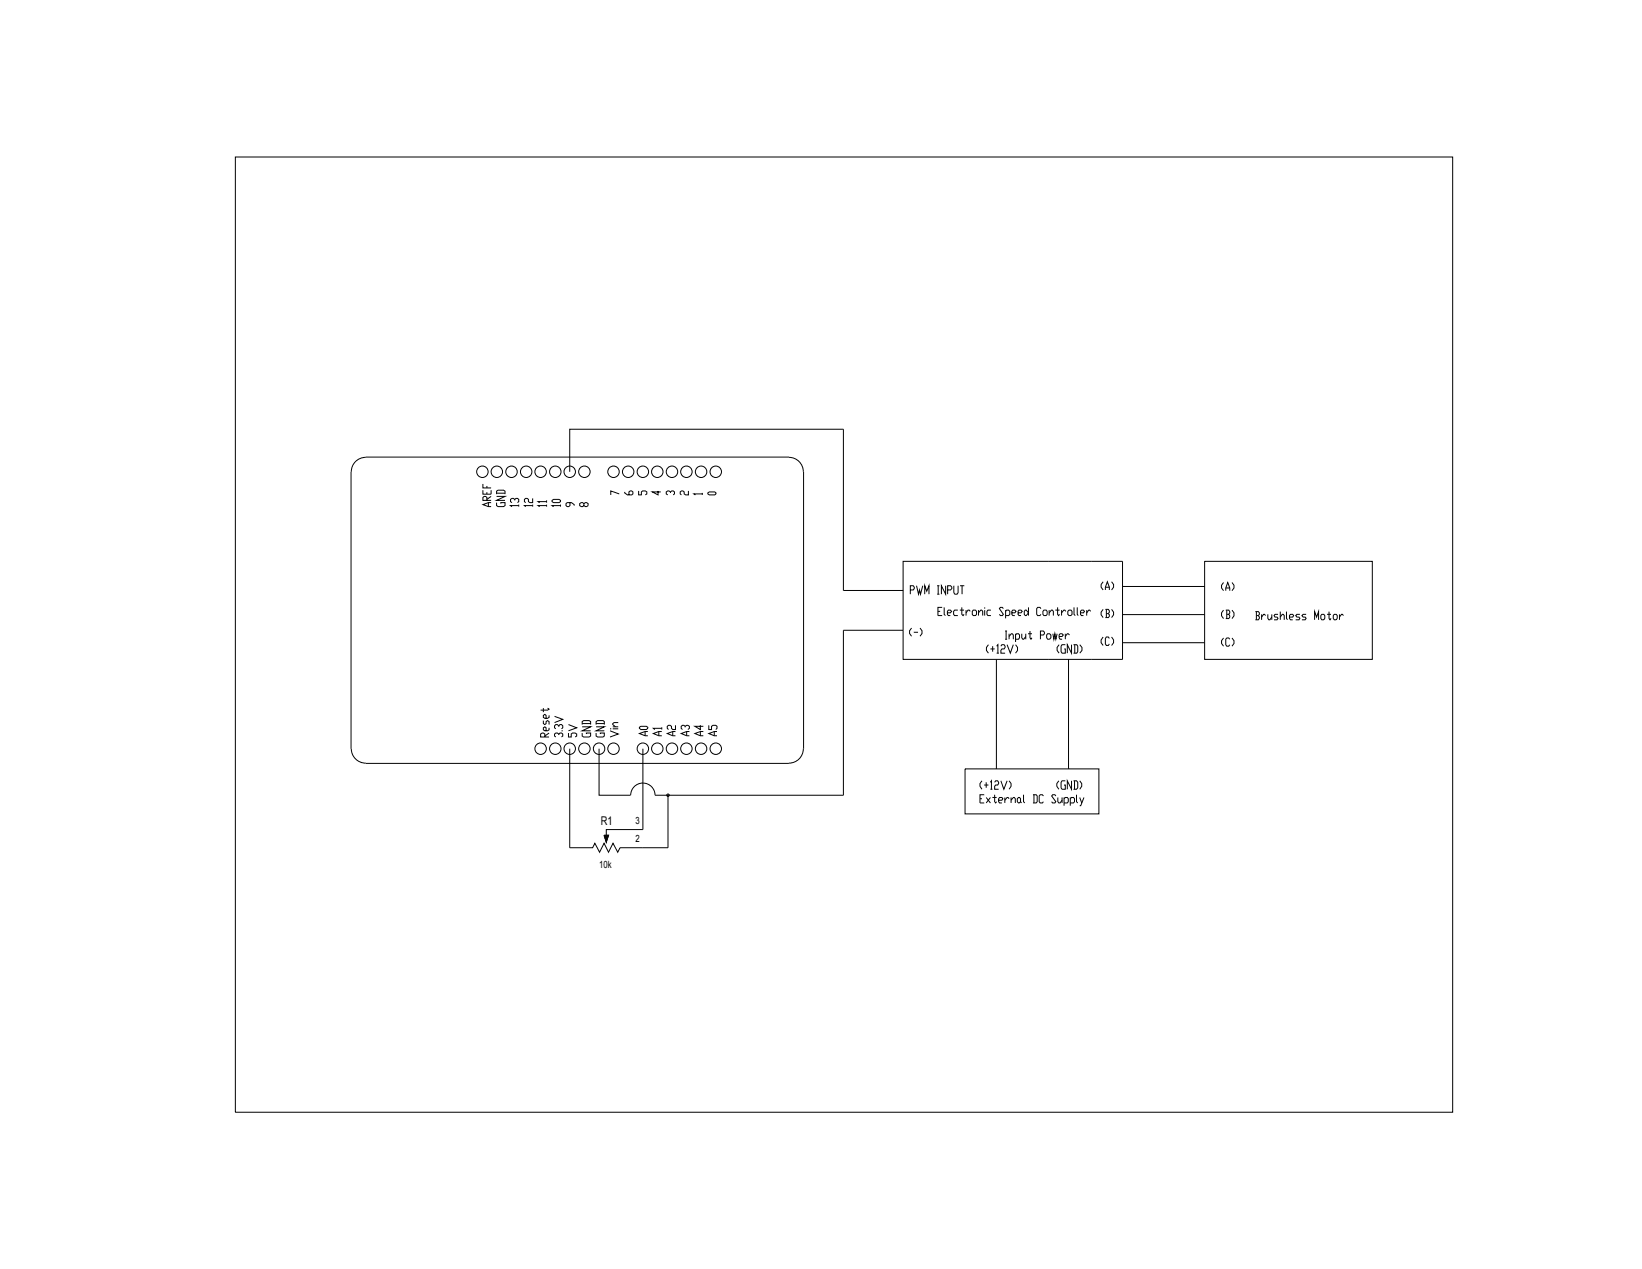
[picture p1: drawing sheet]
<svg xmlns="http://www.w3.org/2000/svg" width="279mm" height="216mm" viewBox="0 0 279 216" stroke-linecap="round" stroke-linejoin="round" font-family="sans-serif">
<defs><g id="words">
<text font-size="2" x="102.2" y="140.3">R1</text>
<g font-size="1.7">
<text x="108.1" y="143.3">2</text>
<text x="108.1" y="140.2">3</text>
<text x="101.9" y="147.6">10k</text>
</g>
</g></defs>
<g fill="none" stroke="#000" stroke-width=".17">
<path d="M40 26.7h207.2v162.5h-207.2zM62.2 77.8a2.46 2.46 0 0 0-2.4 2.5M62.2 77.8h72M134.2 77.8a2.46 2.46 0 0 1 2.5 2.5M59.7 80.3v47.1M82.2 83.4v.7h1.4v-.7M82.2 82.3v.7h1.4M82.8 85.1v-.5l-.2-.1h-.2l-.2 .1v.5h1.4M82.8 82.7v.3M82.8 83.7v.4M83.1 85.5v.7M83.6 85.5h-.5l-.9 .4 .9 .3h.5"/>
<path d="M83.6 84.5l-.8 .5M84.5 85.5v.5l.3 .2h.9l.2-.2v-.5h-.7v.2M84.5 84.5h1.4l-1.4 .6h1.4M84.5 84.1v-.5l.3-.2h.9l.2 .2v.5M84.5 83.9h1.4M87.6 85.1v-.1l-.3-.2-.4 .2v.3l.2 .2M87.6 85l.2-.2h.3l.2 .2v.3l-.2 .2M88.3 86h-1.4l.2 .2M88.3 85.9v.3M90.6 86h-1.4l.3 .2M90.6 84.8v.7h-.4l-.3-.2v-.3l-.2-.2h-.2l-.3 .2v.3l.3 .2M90.6 85.9v.3"/>
<path d="M93 86h-1.4l.2 .2M93 85.3h-1.4l.2 .2M93 85.1v.4M93 85.9v.3M93.9 85.1l.3-.1h.9l.3 .1v.2l-.3 .2h-.9l-.3-.2zM95.4 86h-1.5l.3 .2M95.4 85.9v.3M96.9 80.3v-7.3h46.6v27.5h10.2v-5h37.3v16.7h-37.3v-5M97 85.5v.5l-.2 .2h-.3l-.2-.2v-.3l.2-.2h.7l.5 .4v.1M99.4 85.7l.2-.2 .5 .2v.3l-.3 .2-.4-.2v-.3l-.3-.2-.5 .2v.3l.3 .2h.2l.3-.2M105.4 84l-1.5-.5v.7M106.3 83.7v.2l.5 .3h.7l.2-.2v-.3l-.2-.2h-.3l-.2 .2v.5"/>
<path d="M108.7 83.5v.7h.4v-.5l.2-.2h.5l.3 .2v.3l-.3 .2M112 83.5v.7l-1-.5h1.4M114.1 83.9v-.2l-.3-.2-.4 .2v.3l.2 .2M114.1 83.7l.2-.2h.3l.2 .2v.3l-.2 .2M117.1 83.5v.7h-.4l-.3-.2v-.3l-.2-.2h-.2l-.3 .2v.3l.3 .2M119.5 84h-1.4l.2 .2M119.5 83.9v.3M120.4 83.9l.3-.2h.9l.2 .2v.1l-.2 .2h-.9l-.3-.2zM136.7 80.3v47.1M156 99.7l.3 1.4 .2-.7 .1 .7 .4-1.4M159.5 99.7h.4M159.6 99.7v1.4"/>
<path d="M160.9 99.7v1.4l-.7-1.4v1.4M162.3 99.7v1.1l.2 .3h.4l.1-.3v-1.1M163.4 99.7h.7M163.7 99.7v1.4M187.7 99l-.3 .4v.5l.3 .5M188.1 99.9h.7M189.1 99l.4 .4v.5l-.4 .5M191 99.8h14M205 95.5h28.5v16.7h-28.5zM208.2 99.1l-.3 .5v.4l.3 .5M209.6 99.1l.4 .5v.4l-.4 .5M153.7 107.2h-10.2v28.1h-29.8"/>
<path d="M153.7 100.5v6.7M154.9 100.4h.5l.2-.3-.2-.4h-.5v1.4M155.1 106.8l-.3 .5v.5l.3 .4M155.5 107.6h.7M156.5 106.8l.4 .5v.5l-.4 .4M157.4 101.1v-1.4l.3 .9 .4-.9v1.4M159.5 101.1h.4M159.6 104h.4M160.3 103.3h-.7v1.4h.7M160.7 103.3v1.2l.2 .2M161.2 104.3h.5l.2-.3-.2-.2h-.3l-.2 .2v.5l.2 .2h.3M161.2 100.4h.6l.2-.3v-.2l-.2-.2h-.6v1.4"/>
<path d="M163 103.8h-.6l-.1 .2v.5l.1 .2h.6M163.3 103.8h.7M163.7 103.3v1.2l.2 .2 .1-.2M164.4 103.8v.9M165.1 104l-.2-.2h-.2l-.3 .5M165.6 103.8h.4l.2 .2v.5l-.2 .2h-.4l-.2-.2v-.5zM166.5 104.3l.4-.5h.1l.2 .2v.7M166.5 103.8v.9M167.6 103.3v.2M167.6 103.8v.9M168.2 109.7l-.3 .5v.5l.3 .4M168.5 110.4h.7"/>
<path d="M168.6 103.8h-.5l-.2 .2v.5l.2 .2h.5M168.9 109.9v1M169.5 112.2v18.6M169.6 109.9l.2-.2v1.4M169.6 111.1h.4M170.3 109.9l.2-.2h.4l.1 .2-.1 .5h-.4l-.2 .3v.4h.7M170.7 103.5l-.1-.2h-.4l-.1 .2 .6 1-.1 .2h-.4l-.1-.2M171 107.4h.4M171 108.8h.4M171.1 104l.2-.2h.3l.2 .2v.5l-.2 .2h-.5M171.1 103.8v1.4M171.2 107.4v1.4"/>
<path d="M171.4 109.7l.5 1.4 .5-1.4M171.7 108.3l.4-.5h.2l.1 .2v.8M171.7 107.8v1M172.2 104.3h.5l.2-.3-.2-.2h-.4l-.1 .2v.5l.1 .2h.4M172.8 108l.2-.2h.3l.2 .2v.5l-.2 .3h-.5M172.8 109.7l.3 .5v.5l-.3 .4M172.8 107.8v1.4M173.2 104.3h.5l.2-.3-.2-.2h-.3l-.2 .2v.5l.2 .2h.3M173.9 107.8v.7l.1 .3h.2l.3-.5M174.5 103.8h.1l.4 .5-.4 .4h-.1l-.2-.2v-.5zM174.5 107.8v1M174.9 107.8h.7"/>
<path d="M175 103.3v1.4M175.3 107.4v1.1l.1 .3 .2-.3M177 108h.5l.2-.2v-.2l-.2-.2h-.5v1.4M177.1 103.5l-.1-.2h-.4l-.2 .2v1l.2 .2h.4l.1-.2M177.6 103.8h.4l.2 .2v.5l-.2 .2h-.4l-.1-.2v-.5zM178.3 107.8h.3l.2 .2v.5l-.2 .3h-.3l-.2-.3v-.5zM178.5 104.3l.4-.5h.2l.1 .2v.7M178.5 103.8v.9M179.2 107.8l.1 1 .2-1 .2 1 .2-1M179.6 103.8h.7M180 103.3v1.2l.1 .2 .2-.2M180.2 108.3h.5l.2-.3-.2-.2h-.3l-.2 .2v.5l.2 .3h.3"/>
<path d="M180.2 109.7l-.3 .5v.5l.3 .4M180.6 103.8v.9M181.3 109.7h-.6l-.1 .2v1l.1 .2h.6v-.7h-.2M181.3 107.8v1M181.4 104l-.2-.2h-.2l-.4 .5M181.7 104l.2-.2h.3l.2 .2v.5l-.2 .2h-.3l-.2-.2zM181.8 112.2v18.6M182 108l-.4-.2-.3 .5M182.3 109.7v1.4l-.7-1.4v1.4M182.7 109.7h.5l.2 .2v1l-.2 .2h-.5M182.8 103.3v1.2l.2 .2M182.9 109.7v1.4"/>
<path d="M183.3 103.3v1.2l.2 .2M183.7 109.7l.4 .5v.5l-.4 .4M183.9 104.3h.5l.1-.3-.1-.2h-.4l-.1 .2v.5l.1 .2h.4M184.9 103.8v.9M185.6 104l-.2-.2h-.1l-.4 .5M187.7 103.7l-.3 .4v.5l.3 .5M187.7 108.4l-.3 .5v.4l.3 .5M188.1 100.4v-.5l.3-.9 .4 .9v.5M188.1 103.7h.5l.2 .2-.2 .5M188.3 104.4h.3l.2 .2v.3l-.2 .2h-.5M188.3 103.7v1.4M188.8 108.6l-.2-.2h-.3l-.2 .2v1l.2 .2h.3l.2-.2"/>
<path d="M189.1 103.7l.4 .4v.5l-.4 .5M189.1 108.4l.4 .5v.4l-.4 .5M191 104.6h14M191 109.3h14M208.2 103.8l-.3 .5v.5l.3 .4M208.2 108.5l-.3 .5v.5l.3 .4M208.6 100.5v-.5l.3-.9 .4 .9v.5M208.6 103.8h.5l.2 .3-.2 .4M208.6 100h.7M208.7 104.5h.4l.2 .5-.2 .2h-.5M208.7 103.8v1.4M209.3 108.8l-.2-.3h-.4l-.1 .3v.9l.1 .2h.4l.2-.2"/>
<path d="M209.6 103.8l.4 .5v.5l-.4 .4M209.6 108.5l.4 .5v.5l-.4 .4M213.6 104.1h.5l.2 .2v.2l-.2 .2M213.8 104.7h.3l.2 .5-.2 .3h-.5M213.8 104.1v1.4M214.7 104.5v1M215.3 104.7l-.1-.2h-.2l-.3 .5M215.7 104.5v.7l.2 .3h.2l.3-.5M216.4 104.5v1M217.5 104.5h-.5l-.2 .2 .2 .3h.3l.2 .2-.2 .3h-.5M217.8 105l.4-.5h.2l.1 .2v.8M217.8 104.1v1.4"/>
<path d="M218.9 104.1v1.1l.2 .3M219.4 105h.6l.1-.3-.1-.2h-.4l-.2 .2v.5l.2 .3h.4M221.2 104.5h-.5l-.2 .2 .2 .3h.3l.2 .2-.2 .3h-.5M222.3 104.5h-.6l-.2 .2 .2 .3h.4l.2 .2-.2 .3h-.6M223.7 105.5v-1.4l.3 .9 .4-.9v1.4M224.9 104.5h.4l.1 .2v.5l-.1 .3h-.4l-.2-.3v-.5zM225.8 104.5h.7M226.1 104.1v1.1l.2 .3 .2-.3M227 104.5h.4l.1 .2v.5l-.1 .3h-.4l-.1-.3v-.5zM227.9 104.5v1M228.6 104.7l-.2-.2h-.1l-.4 .5M59.8 127.4a2.46 2.46 0 0 0 2.4 2.4"/>
<path d="M62.2 129.9h72M92.5 122.6v.5l.2 .2 .2-.2v-.3l.3-.2 .2 .2v.5M92.5 120.5v.7M92.7 125.4v-.5l-.2-.2-.5 .2v.5h1.4M93.2 120.5l.2 .1-.2 .2h-1.2M93.4 123.8v.4l-.2 .1h-.5l-.2-.1v-.4l.2-.1 .2 .1v.5M93.4 121.7v.3l-.2 .2h-.5l-.2-.2v-.3l.2-.2 .2 .2v.5M93.4 124.7l-.7 .5M94.4 121.9l1.4 .5-1.4 .5M95.1 125.1v-.2l-.3-.2h-.2l-.2 .2v.3l.2 .2M95.1 124.9l.2-.2h.2l.3 .2v.3l-.3 .2M95.1 123.7v-.2l-.3-.2h-.2l-.2 .2v.3l.2 .2"/>
<path d="M95.1 123.5l.2-.2h.2l.3 .2v.3l-.3 .2M95.5 124.3h.3M96.7 124.7v.7h.5v-.5l.2-.2h.5l.2 .2v.3l-.2 .2M96.7 123.3l1.4 .5-1.4 .5M96.9 127.4v16.8h3.9l.4-.7 .8 1.5 .8-1.5 .7 1.5 .8-1.5 .8 1.5 .4-.8h8.2v-8.9h-2.2a2.07 2.07 0 0 0-2.1-2.1 2.07 2.07 0 0 0-2.1 2.1M99.1 124.7v.5l.2 .2h.9l.3-.2v-.5h-.7v.2M99.1 123.7h1.4l-1.4 .6h1.4M99.1 123.3v-.5l.2-.2h.9l.3 .2v.5M99.1 123.1h1.4M101.4 124.7v.5l.3 .2h.9l.2-.2v-.5h-.6v.2M101.4 123.7h1.4l-1.4 .6h1.4M101.4 123.3v-.5l.3-.2h.9l.2 .2v.5"/>
<path d="M101.4 123.1h1.4M101.9 127.4v7.9h5.4M103.8 124.3l1.4 .6-1.4 .5M103.8 124h.2M104.3 124h.9M104.3 123.7h.9M105.2 122.9h-.7l-.2 .2v.2l.4 .4M108.8 123.7l.3-.1h.9l.2 .1v.2l-.2 .2h-.9l-.3-.2zM109.4 127.4v13.7h-6.2v2.4M109.8 124.5v.7M110.2 124.5h-.4l-1 .3 1 .4h.4M112.1 124.5v.7"/>
<path d="M112.6 124.5h-.5l-.9 .3 .9 .4h.5M112.6 123.9h-1.4l.2 .2M112.6 123.7v.4M114.5 124.5v.7M114.9 124.5h-.4l-1 .3 1 .4h.4M114.9 123.4v.7h-.4l-.2-.2v-.3l-.3-.2h-.3l-.2 .2v.3l.2 .2M116.6 123.7v-.1l-.2-.2h-.3l-.2 .2v.3l.2 .2M116.6 123.6l.2-.2 .5 .2v.3l-.2 .2M116.8 124.5v.7M117.3 124.5h-.5l-.9 .3 .9 .4h.5M119.2 123.4v.7l-1-.5h1.5M119.2 124.5v.7"/>
<path d="M119.7 124.5h-.5l-1 .3 1 .4h.5M120.6 123.4v.7h.5v-.5l.2-.2h.5l.2 .2v.3l-.2 .2M121.5 124.5v.7M122 124.5h-.5l-.9 .3 .9 .4h.5M136.7 127.4a2.46 2.46 0 0 1-2.5 2.4M164.2 130.8h22.8v7.7h-22.8zM166.8 135.9h.3M167.1 132.8l-.3 .5v.5l.3 .5M167.5 135.2h-.7v1.4h.7M167.5 133.6h.7M167.8 133.1v.9M167.8 135.7l.7 .9"/>
<path d="M168.5 133.1l.2-.3v1.5M168.5 134.3h.4M168.5 135.7l-.7 .9M168.9 135.7h.7M169.2 133.1l.2-.3h.4l.1 .3-.1 .5h-.4l-.2 .2v.5h.7M169.2 135.2v1.2l.2 .2 .2-.2M169.9 136.1h.6l.1-.2-.1-.2h-.4l-.2 .2v.5l.2 .2h.4M170.3 132.8l.5 1.5 .6-1.5M171 135.7v.9M171.7 132.8l.3 .5v.5l-.3 .5M171.7 135.9l-.2-.2h-.1l-.4 .4M172 136.1l.4-.4h.2l.2 .2v.7"/>
<path d="M172 135.7v.9M173.1 135.9l.2-.2h.2l.2 .2v.5l-.2 .2-.4-.2zM173.7 136.4l.1 .2M174.2 135.2v1.2l.2 .2M175.8 135.2h.5l.2 .2v1l-.2 .2h-.5M175.9 135.2v1.4M177.5 135.4l-.1-.2h-.4l-.2 .2v1l.2 .2h.4l.1-.2M179.7 135.4l-.2-.2h-.4l-.2 .2 .8 1-.2 .2h-.4l-.2-.2M180 135.7v.7l.2 .2h.2l.3-.5M180.2 132.8l-.4 .5v.5l.4 .5M180.7 135.7v.9M181.1 135.9l.2-.2h.3l.2 .2v.5l-.2 .2h-.5"/>
<path d="M181.1 135.7v1.4M181.3 132.8h-.6l-.1 .3v.9l.1 .3h.6v-.7h-.2M182.1 135.9l.2-.2h.4l.1 .2v.5l-.1 .2h-.6M182.1 135.7v1.4M182.3 132.8v1.5l-.7-1.5v1.5M182.7 132.8h.5l.2 .3v.9l-.2 .3h-.5M182.8 132.8v1.5M183.2 135.2v1.2l.2 .2M183.7 132.8l.4 .5v.5l-.4 .5M183.7 135.7l.4 .9M184.4 135.7l-.5 1.4h-.2M102.8 142.1h.7l-.3 1.2z"/>
<circle cx="82.1" cy="80.3" r=".97"/>
<circle cx="84.5" cy="80.3" r=".97"/>
<circle cx="87" cy="80.3" r=".97"/>
<circle cx="89.5" cy="80.3" r=".97"/>
<circle cx="92" cy="80.3" r=".97"/>
<circle cx="94.5" cy="80.3" r=".97"/>
<circle cx="96.9" cy="80.3" r=".97"/>
<circle cx="99.4" cy="80.3" r=".97"/>
<circle cx="104.4" cy="80.3" r=".97"/>
<circle cx="106.9" cy="80.3" r=".97"/>
<circle cx="109.4" cy="80.3" r=".97"/>
<circle cx="111.8" cy="80.3" r=".97"/>
<circle cx="114.3" cy="80.3" r=".97"/>
<circle cx="116.8" cy="80.3" r=".97"/>
<circle cx="119.3" cy="80.3" r=".97"/>
<circle cx="121.8" cy="80.3" r=".97"/>
<circle cx="92" cy="127.4" r=".97"/>
<circle cx="94.5" cy="127.4" r=".97"/>
<circle cx="96.9" cy="127.4" r=".97"/>
<circle cx="99.4" cy="127.4" r=".97"/>
<circle cx="101.9" cy="127.4" r=".97"/>
<circle cx="104.4" cy="127.4" r=".97"/>
<circle cx="109.4" cy="127.4" r=".97"/>
<circle cx="111.8" cy="127.4" r=".97"/>
<circle cx="113.7" cy="135.3" r=".21"/>
<circle cx="114.3" cy="127.4" r=".97"/>
<circle cx="116.8" cy="127.4" r=".97"/>
<circle cx="119.3" cy="127.4" r=".97"/>
<circle cx="121.8" cy="127.4" r=".97"/>
</g>
<path d="M102.8 142.1h.7l-.3 1.2z" fill="#000" stroke="#000" stroke-width=".17"/>
<use href="#words"/>
</svg>
